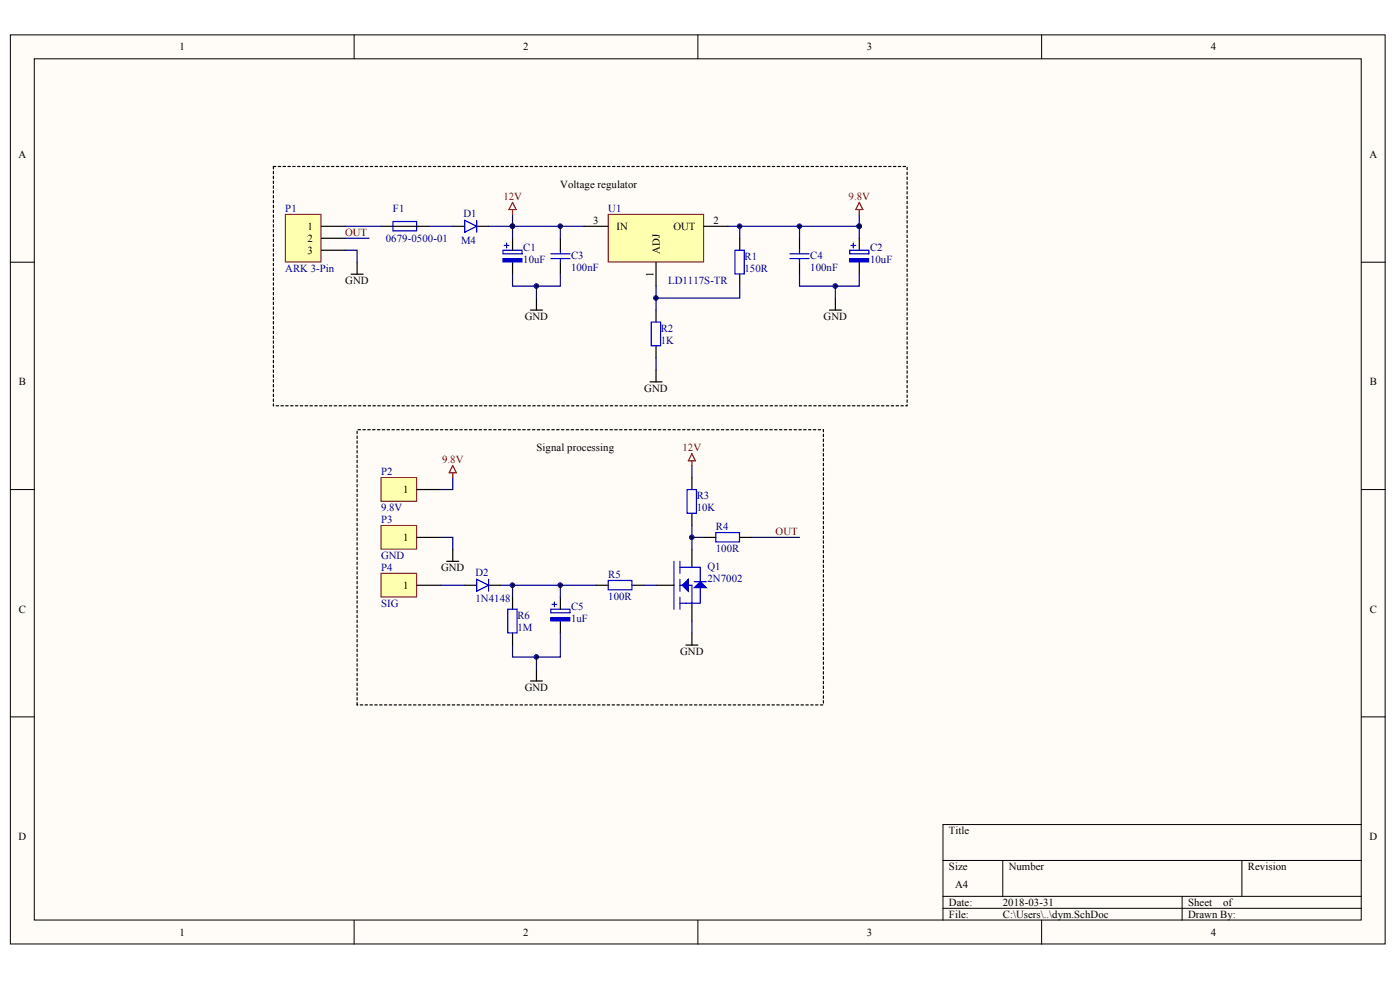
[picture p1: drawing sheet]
<svg xmlns="http://www.w3.org/2000/svg" width="291mm" height="204mm" viewBox="0 0 291 204" stroke-linecap="round" stroke-linejoin="round" font-family="sans-serif">
<defs><g id="words">
<g font-size="2.2">
<text x="37.3" y="10.5">1</text>
<text x="108.8" y="10.5">2</text>
<text x="180.2" y="10.5">3</text>
<text x="251.7" y="10.5">4</text>
<text x="3.8" y="32.9">A</text>
<text x="284.7" y="32.9">A</text>
<text x="116.5" y="39.1">Voltage regulator</text>
<text x="63.9" y="47.8">1</text>
<text x="123.3" y="46.6">3</text>
<text x="128.2" y="47.8">IN</text>
<text x="140" y="47.8">OUT</text>
<text x="148.3" y="46.6">2</text>
<text x="63.9" y="50.3">2</text>
<text x="63.9" y="52.8">3</text>
<text x="137.1" y="52.8" transform="rotate(-90 137.1 52.8)">ADJ</text>
<text x="71.8" y="59">GND</text>
<text x="135.9" y="57.6" transform="rotate(-90 135.9 57.6)">1</text>
<text x="109.1" y="66.4">GND</text>
<text x="171.2" y="66.4">GND</text>
<text x="3.9" y="80.1">B</text>
<text x="133.9" y="81.4">GND</text>
<text x="284.8" y="80.1">B</text>
<text x="111.5" y="93.8">Signal processing</text>
<text x="83.8" y="102.5">1</text>
<text x="83.8" y="112.5">1</text>
<text x="91.7" y="118.7">GND</text>
<text x="83.8" y="122.4">1</text>
<text x="3.9" y="127.4">C</text>
<text x="284.8" y="127.4">C</text>
<text x="141.4" y="136.1">GND</text>
<text x="109.1" y="143.6">GND</text>
<text x="197.3" y="173.4">Title</text>
<text x="3.8" y="174.6">D</text>
<text x="284.7" y="174.6">D</text>
<text x="197.3" y="180.8">Size</text>
<text x="198.5" y="184.6">A4</text>
<text x="209.7" y="180.8">Number</text>
<text x="259.4" y="180.8">Revision</text>
<text x="197.3" y="188.3">Date:</text>
<text x="197.3" y="190.8">File:</text>
<text x="208.5" y="188.3">2018-03-31</text>
<text x="208.5" y="190.8">C:\Users\..\dym.SchDoc</text>
<text x="247" y="188.3">Sheet</text>
<text x="247" y="190.8">Drawn By:</text>
<text x="254.3" y="188.3">of</text>
<text x="37.3" y="194.5">1</text>
<text x="108.8" y="194.5">2</text>
<text x="180.2" y="194.5">3</text>
<text x="251.7" y="194.5">4</text>
</g>
<g font-size="2.2" fill="#bf0000">
<text x="104.6" y="41.6">12V</text>
<text x="176.4" y="41.6">9.8V</text>
<text x="141.9" y="93.8">12V</text>
<text x="91.9" y="96.3">9.8V</text>
</g>
<g font-size="2.2" fill="#000080">
<text x="59.3" y="44.1">P1</text>
<text x="81.7" y="44.1">F1</text>
<text x="96.4" y="45">D1</text>
<text x="126.5" y="44.1">U1</text>
<text x="80.2" y="50.3">0679-0500-01</text>
<text x="95.8" y="50.8">M4</text>
<text x="108.8" y="52.3">C1</text>
<text x="118.7" y="53.8">C3</text>
<text x="168.4" y="53.8">C4</text>
<text x="180.9" y="52.3">C2</text>
<text x="59.3" y="56.5">ARK 3-Pin</text>
<text x="108.8" y="54.8">10uF</text>
<text x="118.7" y="56.2">100nF</text>
<text x="138.9" y="59">LD1117S-TR</text>
<text x="154.8" y="54">R1</text>
<text x="154.8" y="56.5">150R</text>
<text x="168.4" y="56.2">100nF</text>
<text x="180.9" y="54.8">10uF</text>
<text x="137.4" y="68.9">R2</text>
<text x="137.4" y="71.4">1K</text>
<text x="79.2" y="98.8">P2</text>
<text x="79.2" y="106.2">9.8V</text>
<text x="144.8" y="103.7">R3</text>
<text x="144.8" y="106.2">10K</text>
<text x="79.2" y="108.7">P3</text>
<text x="148.8" y="110.2">R4</text>
<text x="79.2" y="116.2">GND</text>
<text x="79.2" y="118.7">P4</text>
<text x="98.8" y="119.7">D2</text>
<text x="147.1" y="118.4">Q1</text>
<text x="148.8" y="114.7">100R</text>
<text x="98.8" y="125.1">1N4148</text>
<text x="126.5" y="120.2">R5</text>
<text x="126.5" y="124.6">100R</text>
<text x="147.1" y="120.9">2N7002</text>
<text x="79.2" y="126.1">SIG</text>
<text x="107.6" y="128.6">R6</text>
<text x="107.6" y="131.1">1M</text>
<text x="118.7" y="126.9">C5</text>
<text x="118.7" y="129.4">1uF</text>
</g>
<g font-size="2.2" fill="#800000">
<text x="71.7" y="49.1">OUT</text>
<text x="161.2" y="111.2">OUT</text>
</g>
</g></defs>
<g fill="#fffcf8" stroke="#000" stroke-width=".21">
<path d="M2.2 7.2h285.8v189h-285.8z"/>
<path d="M7.1 12.2h275.9v179h-275.9z"/>
</g>
<g fill="none" stroke="#000" stroke-width=".21">
<path d="M73.6 7.2v5M145.1 7.2v5M216.5 7.2v5M2.2 54.5h4.9M283 54.5h5M2.2 101.8h4.9M283 101.8h5M2.2 149h4.9M283 149h5M196 178.9h87M208.5 178.9v7.4M258.2 178.9v7.4"/>
<path d="M283 171.4h-87v19.9M73.6 191.3v5M145.1 191.3v5M196 186.3h87M196 188.8h87M216.5 191.3v5M245.7 186.3v5"/>
</g>
<path d="M79.2 99.3h7.4v4.9h-7.4z" fill="#ffffb0" stroke="#800000" stroke-width=".21"/>
<g fill="none" stroke="#000" stroke-width=".25">
<path d="M143.8 99.3v2.5M86.7 101.8h4.9M143.8 106.7v2.5M143.8 114.2v3.7M111.5 139.1v2.4M116.5 124.1v2.5M116.5 129.1v2.5M124 121.7h2.4M131.4 121.7h2.5M136.4 121.7h3.7M142.6 134.1h2.5M143.8 125.4v3.7"/>
<path d="M143.8 131.6v2.5M110.3 141.5h2.5"/>
</g>
<g fill="none" stroke="#00f" stroke-width=".25">
<path d="M140.1 116.7v9.9M141.4 117.9h4.2v7.5h-1.8M141.4 116.7v2.5M142.8 101.8h2v4.9h-2zM114.5 126.6h4v.8h-4zM114.8 125.6h.9M115.3 125.1v1M126.4 120.7h5v1.9h-5zM141.4 120.4v2.5M141.4 124.1v2.5M141.4 125.4h2.4M141.4 121.7h2.4v3.7"/>
<path d="M144.3 120.9h2.5"/>
</g>
<path d="M114.5 128.4h3.9v.7h-3.9z" fill="#00f" stroke="#00f" stroke-width=".25"/>
<path d="M143.8 96.8v2.5M143.8 109.2v5M156.3 111.7h9.9M104.1 121.7h19.9M106.6 121.7v2.4M111.5 136.6v2.5M116.5 131.6v5h-9.9v-2.5M116.5 121.7v2.4M133.9 121.7h2.5M143.8 129.1v2.5" fill="none" stroke="#000080" stroke-width=".25"/>
<g fill="#000080" stroke="#000080" stroke-width=".21">
<circle cx="106.5" cy="121.6" r=".47"/>
<circle cx="116.5" cy="121.6" r=".47"/>
<circle cx="111.5" cy="136.5" r=".47"/>
</g>
<g fill="#00f" stroke="#00f" stroke-width=".25">
<path d="M143.1 120.4v2.5l-1.3-1.2z"/>
<path d="M145.6 120.9l1.2 1.2h-2.5z"/>
</g>
<path d="M143.8 94.3l.8 1.5h-1.5zM143.8 95.8v1" fill="none" stroke="#bf0000" stroke-width=".25"/>
<path d="M79.2 109.2h7.4v4.9h-7.4z" fill="#ffffb0" stroke="#800000" stroke-width=".21"/>
<path d="M86.7 111.7h4.9" fill="none" stroke="#000" stroke-width=".25"/>
<path d="M79.2 119.2h7.4v4.9h-7.4z" fill="#ffffb0" stroke="#800000" stroke-width=".21"/>
<g fill="none" stroke="#000" stroke-width=".25">
<path d="M73 57h2.5M74.2 54.5v2.5M79.2 47h10M94.1 47h2.5M99.1 47h2.5M106.6 49.5v2.5M106.6 54.5v2.5M116.5 49.5v2.5M116.5 54.5v2.5M166.2 49.5v2.5M166.2 54.5v2.5M178.6 49.5v2.5"/>
<path d="M178.6 54.5v2.5M110.3 64.4h2.5M111.5 62v2.4M135.1 79.4h2.5M136.4 76.9v2.5M172.4 64.4h2.5M173.7 62v2.4M92.9 116.7h2.5M94.1 114.2v2.5M146.3 111.7h2.5M153.8 111.7h2.5M86.7 121.7h4.9"/>
</g>
<g fill="none" stroke="#000080" stroke-width=".25">
<path d="M71.8 52h2.4v2.5M71.8 47h7.4M71.8 49.5h4.9M89.2 47h4.9M101.6 47h19.9M106.6 57v2.5h9.9v-2.5M106.6 44.6v4.9M111.5 59.5v2.5M116.5 47v2.5M166.2 57v2.5h12.4v-2.5M166.2 47v2.5M173.7 59.5v2.5"/>
<path d="M178.6 44.6v2.4h-27.3M94.1 99.3v2.5h-2.5M91.6 111.7h2.5v2.5M143.8 111.7h2.5M91.6 121.7h5"/>
</g>
<g fill="none" stroke="#00f" stroke-width=".25">
<path d="M81.7 46h4.9v2h-4.9zM96.6 45.8l2.5 1.2-2.5 1.3zM99.1 45.8v2.5M104.6 52h3.9v.8h-3.9zM104.8 51h1M105.3 50.5v1M114.5 53.8h4M114.5 52.8h4M116.5 52v.8M116.5 53.8v.7M164.2 53.8h4M164.2 52.8h4"/>
<path d="M166.2 52v.8M166.2 53.8v.7M176.6 52h4v.8h-4zM176.9 51h1M177.4 50.5v1M148.8 110.7h4.9v1.9h-4.9z"/>
</g>
<g fill="#000080" stroke="#000080" stroke-width=".21">
<circle cx="143.8" cy="111.7" r=".47"/>
<circle cx="116.5" cy="47" r=".47"/>
<circle cx="106.5" cy="47" r=".47"/>
<circle cx="166.2" cy="47" r=".47"/>
<circle cx="111.5" cy="59.5" r=".47"/>
<circle cx="173.6" cy="59.5" r=".47"/>
<circle cx="178.6" cy="47" r=".47"/>
</g>
<g fill="#00f" stroke="#00f" stroke-width=".25">
<path d="M104.6 53.8h3.9v.7h-3.9z"/>
<path d="M176.6 53.8h4v.7h-4z"/>
</g>
<path d="M106.6 42.1l.7 1.5h-1.5zM106.6 43.6v1M178.6 42.1l.8 1.5h-1.5zM178.6 43.6v1" fill="none" stroke="#bf0000" stroke-width=".25"/>
<path d="M126.4 44.6h19.9v9.9h-19.9z" fill="#ffffb0" stroke="#800000" stroke-width=".21"/>
<path d="M121.5 47h4.9M136.4 54.5v5M146.3 47h5M153.8 49.5v2.5M153.8 57v2.5M136.4 64.4v2.5M136.4 71.9v2.5M96.6 121.7h2.5M101.6 121.7h2.5M106.6 124.1v2.5M106.6 131.6v2.5" fill="none" stroke="#000" stroke-width=".25"/>
<path d="M152.8 52h1.9v4.9h-1.9zM135.4 66.9h1.9v5h-1.9zM99.1 120.4l2.5 1.3-2.5 1.2zM101.6 120.4v2.5M105.6 126.6h1.9v4.9h-1.9z" fill="none" stroke="#00f" stroke-width=".25"/>
<path d="M136.4 59.5v4.9M153.8 59.5v2.5h-17.4M153.8 47v2.5M178.6 47v2.5M136.4 74.4v2.5" fill="none" stroke="#000080" stroke-width=".25"/>
<g fill="#000080" stroke="#000080" stroke-width=".21">
<circle cx="136.4" cy="61.9" r=".47"/>
<circle cx="153.8" cy="47" r=".47"/>
<circle cx="178.6" cy="47" r=".47"/>
</g>
<path d="M94.1 96.8l.8 1.5h-1.5zM94.1 98.3v1" fill="none" stroke="#bf0000" stroke-width=".25"/>
<path d="M59.3 44.6h7.4v9.9h-7.4z" fill="#ffffb0" stroke="#800000" stroke-width=".21"/>
<path d="M66.8 47h5M66.8 49.5h5M66.8 52h5" fill="none" stroke="#000" stroke-width=".25"/>
<path d="M56.8 34.6h131.8v49.7h-131.8M56.8 34.6v49.7M74.2 146.5v-57.2h97v57.2h-97" fill="none" stroke="#000" stroke-width=".25" stroke-dasharray=".5 .5"/>
<use href="#words"/>
</svg>
